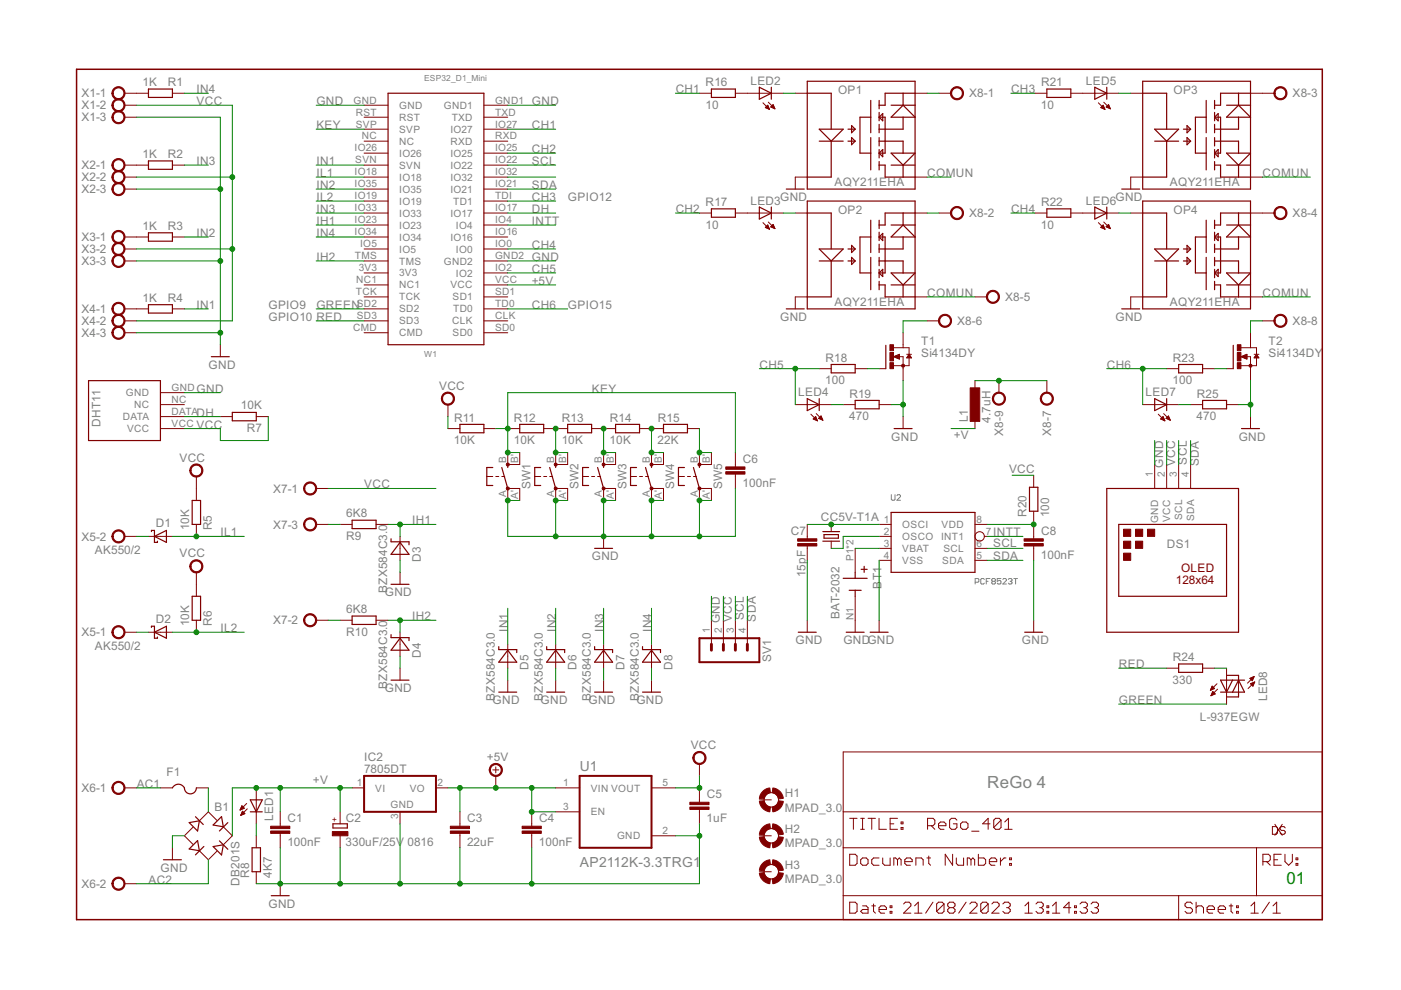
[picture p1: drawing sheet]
<svg xmlns="http://www.w3.org/2000/svg" width="297mm" height="210mm" viewBox="0 0 297 210" stroke-linecap="round" stroke-linejoin="round" font-family="sans-serif">
<defs><g id="words">
<text font-size="4" fill="#808080" x="209.3" y="167.1">ReGo 4</text>
<text font-size="4" fill="#008000" x="272.7" y="187.4">01</text>
<g font-size="3.3" fill="#808080">
<text x="122.9" y="163.5">U1</text>
<text x="122.9" y="183.8">AP2112K-3.3TRG1</text>
</g>
<g font-size="2.8" fill="#808080">
<text x="159.1" y="18">LED2</text>
<text x="230.2" y="18">LED5</text>
<text x="17.3" y="20.7">X1-1</text>
<text x="17.3" y="23.2">X1-2</text>
<text x="30.2" y="18.2">1K</text>
<text x="35.6" y="18.2">R1</text>
<text x="41.7" y="22.3">VCC</text>
<text x="41.7" y="19.8">IN4</text>
<text x="67.1" y="22.3">GND</text>
<text x="112.8" y="22.3">GND</text>
<text x="143.3" y="19.8">CH1</text>
<text x="149.6" y="23.1">10</text>
<text x="149.6" y="18.3">R16</text>
<text x="177.7" y="19.9">OP1</text>
<text x="205.5" y="20.7">X8-1</text>
<text x="214.4" y="19.8">CH3</text>
<text x="220.7" y="23.1">10</text>
<text x="220.7" y="18.3">R21</text>
<text x="248.8" y="19.9">OP3</text>
<text x="274.1" y="20.7">X8-3</text>
<text x="17.3" y="25.7">X1-3</text>
<text x="67.1" y="27.4">KEY</text>
<text x="112.8" y="27.4">CH1</text>
<text x="17.3" y="35.9">X2-1</text>
<text x="30.2" y="33.5">1K</text>
<text x="35.6" y="33.5">R2</text>
<text x="41.7" y="35">IN3</text>
<text x="67.1" y="35">IN1</text>
<text x="112.8" y="35">SCL</text>
<text x="112.8" y="32.5">CH2</text>
<text x="17.3" y="38.4">X2-2</text>
<text x="17.3" y="41">X2-3</text>
<text x="67.1" y="37.5">IL1</text>
<text x="67.1" y="40.1">IN2</text>
<text x="112.8" y="40.1">SDA</text>
<text x="176.9" y="39.5">AQY211EHA</text>
<text x="196.6" y="37.5">COMUN</text>
<text x="248" y="39.5">AQY211EHA</text>
<text x="267.7" y="37.5">COMUN</text>
<text x="67.1" y="42.6">IL2</text>
<text x="67.1" y="47.7">IH1</text>
<text x="67.1" y="45.2">IN3</text>
<text x="112.8" y="42.6">CH3</text>
<text x="112.8" y="47.7">INTT</text>
<text x="112.8" y="45.2">DH</text>
<text x="120.4" y="42.6">GPIO12</text>
<text x="143.3" y="45.2">CH2</text>
<text x="149.6" y="43.7">R17</text>
<text x="159.1" y="43.4">LED3</text>
<text x="165.4" y="42.6">GND</text>
<text x="177.7" y="45.3">OP2</text>
<text x="205.5" y="46.1">X8-2</text>
<text x="214.4" y="45.2">CH4</text>
<text x="220.7" y="43.7">R22</text>
<text x="230.2" y="43.4">LED6</text>
<text x="236.5" y="42.6">GND</text>
<text x="248.8" y="45.3">OP4</text>
<text x="274.1" y="46.1">X8-4</text>
<text x="17.3" y="51.1">X3-1</text>
<text x="17.3" y="53.7">X3-2</text>
<text x="30.2" y="48.7">1K</text>
<text x="35.6" y="48.7">R3</text>
<text x="41.7" y="50.2">IN2</text>
<text x="67.1" y="50.2">IN4</text>
<text x="112.8" y="52.8">CH4</text>
<text x="149.6" y="48.5">10</text>
<text x="220.7" y="48.5">10</text>
<text x="17.3" y="56.2">X3-3</text>
<text x="67.1" y="55.3">IH2</text>
<text x="112.8" y="55.3">GND</text>
<text x="112.8" y="57.9">CH5</text>
<text x="30.2" y="64">1K</text>
<text x="35.6" y="63.9">R4</text>
<text x="41.7" y="65.5">IN1</text>
<text x="56.9" y="65.5">GPIO9</text>
<text x="67.1" y="65.5">GREEN</text>
<text x="112.7" y="60.4">+5V</text>
<text x="112.8" y="65.5">CH6</text>
<text x="120.4" y="65.5">GPIO15</text>
<text x="176.9" y="64.8">AQY211EHA</text>
<text x="196.6" y="62.9">COMUN</text>
<text x="213.1" y="63.8">X8-5</text>
<text x="248" y="64.8">AQY211EHA</text>
<text x="267.7" y="62.9">COMUN</text>
<text x="17.3" y="66.4">X4-1</text>
<text x="17.3" y="68.9">X4-2</text>
<text x="17.3" y="71.4">X4-3</text>
<text x="56.9" y="68">GPIO10 RED</text>
<text x="165.4" y="68">GND</text>
<text x="202.9" y="68.9">X8-6</text>
<text x="236.5" y="68">GND</text>
<text x="274.1" y="68.9">X8-8</text>
<text x="175" y="76.7">R18</text>
<text x="195.3" y="75.6">Si4134DY</text>
<text x="195.3" y="73.1">T1</text>
<text x="248.7" y="76.7">R23</text>
<text x="269" y="75.6">Si4134DY</text>
<text x="269" y="73.1">T2</text>
<text x="41.7" y="83.3">GND</text>
<text x="44.2" y="78.2">GND</text>
<text x="93.1" y="82.6">VCC</text>
<text x="125.5" y="83.3">KEY</text>
<text x="161" y="78.2">CH5</text>
<text x="175" y="81.5">100</text>
<text x="234.7" y="78.2">CH6</text>
<text x="248.6" y="81.5">100</text>
<text x="41.7" y="88.3">DH</text>
<text x="51" y="86.8">10K</text>
<text x="96.3" y="89.4">R11</text>
<text x="109" y="89.4">R12</text>
<text x="119.1" y="89.4">R13</text>
<text x="129.3" y="89.4">R14</text>
<text x="139.5" y="89.4">R15</text>
<text x="169.3" y="84">LED4</text>
<text x="180" y="89.1">470</text>
<text x="180.1" y="84.3">R19</text>
<text x="205.2" y="89.6" transform="rotate(-90 205.2 89.6)">L1</text>
<text x="210" y="89.6" transform="rotate(-90 210 89.6)">4.7uH</text>
<text x="242.9" y="84">LED7</text>
<text x="253.7" y="89.1">470</text>
<text x="253.7" y="84.3">R25</text>
<text x="21.3" y="90.6" transform="rotate(-90 21.3 90.6)">DHT11</text>
<text x="41.7" y="90.9">VCC</text>
<text x="52.4" y="91.6">R7</text>
<text x="96.2" y="94.2">10K</text>
<text x="108.9" y="94.2">10K</text>
<text x="119.1" y="94.2">10K</text>
<text x="129.3" y="94.2">10K</text>
<text x="139.4" y="94.2">22K</text>
<text x="189" y="93.4">GND</text>
<text x="202.2" y="93.2">+V</text>
<text x="212.7" y="92.4" transform="rotate(-90 212.7 92.4)">X8-9</text>
<text x="222.8" y="92.4" transform="rotate(-90 222.8 92.4)">X8-7</text>
<text x="262.6" y="93.4">GND</text>
<text x="38.1" y="97.9">VCC</text>
<text x="157.5" y="98.1">C6</text>
<text x="213.9" y="100.3">VCC</text>
<text x="246.6" y="99.2" transform="rotate(-90 246.6 99.2)">GND</text>
<text x="249.1" y="98.9" transform="rotate(-90 249.1 98.9)">VCC</text>
<text x="251.7" y="98.5" transform="rotate(-90 251.7 98.5)">SCL</text>
<text x="254.2" y="98.8" transform="rotate(-90 254.2 98.8)">SDA</text>
<text x="57.9" y="104.5">X7-1</text>
<text x="77.2" y="103.6">VCC</text>
<text x="112.5" y="103.8" transform="rotate(-90 112.5 103.8)">SW1</text>
<text x="122.6" y="103.8" transform="rotate(-90 122.6 103.8)">SW2</text>
<text x="132.8" y="103.8" transform="rotate(-90 132.8 103.8)">SW3</text>
<text x="143" y="103.8" transform="rotate(-90 143 103.8)">SW4</text>
<text x="153.1" y="103.8" transform="rotate(-90 153.1 103.8)">SW5</text>
<text x="157.4" y="103.2">100nF</text>
<text x="33.1" y="111.8">D1</text>
<text x="40.1" y="112.5" transform="rotate(-90 40.1 112.5)">10K</text>
<text x="44.9" y="112.4" transform="rotate(-90 44.9 112.4)">R5</text>
<text x="46.8" y="113.7">IL1</text>
<text x="57.9" y="112.1">X7-3</text>
<text x="73.4" y="109.7">6K8</text>
<text x="87.4" y="111.2">IH1</text>
<text x="167.6" y="113.3">C7</text>
<text x="174" y="110.4">CC5V-T1A</text>
<text x="210.6" y="113.7">INTT</text>
<text x="217.7" y="109.6" transform="rotate(-90 217.7 109.6)">R20</text>
<text x="220.7" y="113.3">C8</text>
<text x="222.5" y="109.7" transform="rotate(-90 222.5 109.7)">100</text>
<text x="17.3" y="114.6">X5-2</text>
<text x="20.1" y="117.4">AK550/2</text>
<text x="38.1" y="118.2">VCC</text>
<text x="73.4" y="114.5">R9</text>
<text x="89.2" y="119.2" transform="rotate(-90 89.2 119.2)">D3</text>
<text x="125.5" y="118.8">GND</text>
<text x="210.6" y="118.8">SDA</text>
<text x="210.6" y="116">SCL</text>
<text x="220.7" y="118.4">100nF</text>
<text x="247.4" y="116.3">DS1</text>
<text x="82.1" y="125.8" transform="rotate(-90 82.1 125.8)">BZX584C3.0</text>
<text x="170.8" y="122.4" transform="rotate(-90 170.8 122.4)">15pF</text>
<text x="186.9" y="124.8" transform="rotate(-90 186.9 124.8)">BT1</text>
<text x="73.4" y="130">6K8</text>
<text x="81.6" y="126.4">GND</text>
<text x="87.4" y="131.5">IH2</text>
<text x="155.2" y="131.9" transform="rotate(-90 155.2 131.9)">VCC</text>
<text x="157.7" y="131.5" transform="rotate(-90 157.7 131.5)">SCL</text>
<text x="160.2" y="131.8" transform="rotate(-90 160.2 131.8)">SDA</text>
<text x="178" y="131.3" transform="rotate(-90 178 131.3)">BAT-2032</text>
<text x="17.3" y="134.9">X5-1</text>
<text x="20.1" y="137.7">AK550/2</text>
<text x="33.1" y="132.1">D2</text>
<text x="40.1" y="132.8" transform="rotate(-90 40.1 132.8)">10K</text>
<text x="44.9" y="132.7" transform="rotate(-90 44.9 132.7)">R6</text>
<text x="46.8" y="134">IL2</text>
<text x="57.9" y="132.4">X7-2</text>
<text x="73.4" y="134.8">R10</text>
<text x="107.7" y="134" transform="rotate(-90 107.7 134)">IN1</text>
<text x="117.8" y="134" transform="rotate(-90 117.8 134)">IN2</text>
<text x="128" y="134" transform="rotate(-90 128 134)">IN3</text>
<text x="138.1" y="134" transform="rotate(-90 138.1 134)">IN4</text>
<text x="152.6" y="132.2" transform="rotate(-90 152.6 132.2)">GND</text>
<text x="168.7" y="136.6">GND</text>
<text x="178.8" y="136.6">GNDGND</text>
<text x="216.7" y="136.6">GND</text>
<text x="89.2" y="139.5" transform="rotate(-90 89.2 139.5)">D4</text>
<text x="112.1" y="142" transform="rotate(-90 112.1 142)">D5</text>
<text x="122.2" y="142" transform="rotate(-90 122.2 142)">D6</text>
<text x="132.4" y="142" transform="rotate(-90 132.4 142)">D7</text>
<text x="142.6" y="142" transform="rotate(-90 142.6 142)">D8</text>
<text x="163.5" y="140.3" transform="rotate(-90 163.5 140.3)">SV1</text>
<text x="237.2" y="141.7">RED</text>
<text x="248.7" y="140.2">R24</text>
<text x="81.6" y="146.7">GND</text>
<text x="82.1" y="146.1" transform="rotate(-90 82.1 146.1)">BZX584C3.0</text>
<text x="104.4" y="149.3">GND</text>
<text x="104.9" y="148.6" transform="rotate(-90 104.9 148.6)">BZX584C3.0</text>
<text x="114.6" y="149.3">GND</text>
<text x="115.1" y="148.6" transform="rotate(-90 115.1 148.6)">BZX584C3.0</text>
<text x="124.8" y="149.3">GND</text>
<text x="125.3" y="148.6" transform="rotate(-90 125.3 148.6)">BZX584C3.0</text>
<text x="134.9" y="149.3">GND</text>
<text x="135.4" y="148.6" transform="rotate(-90 135.4 148.6)">BZX584C3.0</text>
<text x="237.2" y="149.3">GREEN</text>
<text x="248.6" y="145">330</text>
<text x="268.7" y="148.7" transform="rotate(-90 268.7 148.7)">LED8</text>
<text x="254.4" y="153">L-937EGW</text>
<text x="77.2" y="161.3">IC2</text>
<text x="103.2" y="161.3">+5V</text>
<text x="146.4" y="158.8">VCC</text>
<text x="17.3" y="167.9">X6-1</text>
<text x="29" y="167.1">AC1</text>
<text x="35.3" y="164.5">F1</text>
<text x="66.4" y="166.3">+V</text>
<text x="77.2" y="163.9">7805DT</text>
<text x="45.5" y="171.9">B1</text>
<text x="149.9" y="169.2">C5</text>
<text x="166.4" y="172.1">MPAD_3.0</text>
<text x="166.4" y="169">H1</text>
<text x="57.9" y="174.1" transform="rotate(-90 57.9 174.1)">LED1</text>
<text x="60.9" y="179.4">100nF</text>
<text x="61" y="174.3">C1</text>
<text x="73.3" y="179.3">330uF/25V</text>
<text x="73.3" y="174.2">C2</text>
<text x="86.4" y="179.3">0816</text>
<text x="99" y="179.4">22uF</text>
<text x="99.1" y="174.3">C3</text>
<text x="114.3" y="179.4">100nF</text>
<text x="114.3" y="174.3">C4</text>
<text x="149.8" y="174.3">1uF</text>
<text x="166.4" y="179.7">MPAD_3.0</text>
<text x="166.4" y="176.6">H2</text>
<text x="34.1" y="184.8">GND</text>
<text x="166.4" y="184.2">H3</text>
<text x="17.3" y="188.3">X6-2</text>
<text x="31.5" y="187.4">AC2</text>
<text x="50.8" y="187.8" transform="rotate(-90 50.8 187.8)">DB201S</text>
<text x="52.8" y="186.1" transform="rotate(-90 52.8 186.1)">R8</text>
<text x="57.6" y="186.1" transform="rotate(-90 57.6 186.1)">4K7</text>
<text x="166.4" y="187.3">MPAD_3.0</text>
<text x="56.9" y="192.4">GND</text>
</g>
<g font-size="2.8" fill="#800000">
<text x="249.3" y="123.9">128x64</text>
<text x="250.4" y="121.3">OLED</text>
</g>
<g font-size="2.4" fill="#808080">
<text x="75" y="22">GND</text>
<text x="84.6" y="23.1">GND</text>
<text x="94.1" y="23.1">GND1</text>
<text x="105" y="22">GND1</text>
<text x="75.4" y="24.5">RST</text>
<text x="75.5" y="27">SVP</text>
<text x="76.7" y="29.6">NC</text>
<text x="84.6" y="25.6">RST</text>
<text x="84.6" y="28.2">SVP</text>
<text x="95.5" y="28.2">IO27</text>
<text x="95.8" y="25.6">TXD</text>
<text x="105" y="29.6">RXD</text>
<text x="105" y="27">IO27</text>
<text x="105" y="24.5">TXD</text>
<text x="75.2" y="32.1">IO26</text>
<text x="75.3" y="34.7">SVN</text>
<text x="84.6" y="30.7">NC</text>
<text x="84.6" y="33.2">IO26</text>
<text x="84.6" y="35.8">SVN</text>
<text x="95.5" y="35.8">IO22</text>
<text x="95.5" y="33.2">IO25</text>
<text x="95.5" y="30.7">RXD</text>
<text x="105" y="34.7">IO22</text>
<text x="105" y="32.1">IO25</text>
<text x="75.2" y="37.2">IO18</text>
<text x="75.2" y="39.7">IO35</text>
<text x="84.6" y="38.3">IO18</text>
<text x="84.6" y="40.8">IO35</text>
<text x="95.5" y="40.8">IO21</text>
<text x="95.5" y="38.3">IO32</text>
<text x="105" y="39.7">IO21</text>
<text x="105" y="37.2">IO32</text>
<text x="75.2" y="42.3">IO19</text>
<text x="75.2" y="44.8">IO33</text>
<text x="75.2" y="47.3">IO23</text>
<text x="84.6" y="43.4">IO19</text>
<text x="84.6" y="45.9">IO33</text>
<text x="95.5" y="45.9">IO17</text>
<text x="96.1" y="43.4">TD1</text>
<text x="105" y="47.3">IO4</text>
<text x="105" y="44.8">IO17</text>
<text x="105" y="42.3">TDI</text>
<text x="75.2" y="49.9">IO34</text>
<text x="76.3" y="52.4">IO5</text>
<text x="84.6" y="48.5">IO23</text>
<text x="84.6" y="51">IO34</text>
<text x="84.6" y="53.5">IO5</text>
<text x="95.5" y="51">IO16</text>
<text x="96.7" y="53.5">IO0</text>
<text x="96.7" y="48.5">IO4</text>
<text x="105" y="52.4">IO0</text>
<text x="105" y="49.9">IO16</text>
<text x="75.2" y="55">TMS</text>
<text x="76.1" y="57.5">3V3</text>
<text x="84.6" y="58.6">3V3</text>
<text x="84.6" y="56.1">TMS</text>
<text x="94.1" y="56.1">GND2</text>
<text x="96.7" y="58.6">IO2</text>
<text x="105" y="57.5">IO2</text>
<text x="105" y="55">GND2</text>
<text x="75.4" y="62.6">TCK</text>
<text x="75.5" y="60">NC1</text>
<text x="75.6" y="65.1">SD2</text>
<text x="84.6" y="61.2">NC1</text>
<text x="84.6" y="63.7">TCK</text>
<text x="95.5" y="61.2">VCC</text>
<text x="96" y="63.7">SD1</text>
<text x="105" y="65.1">TD0</text>
<text x="105" y="62.6">SD1</text>
<text x="105" y="60">VCC</text>
<text x="74.9" y="70.2">CMD</text>
<text x="75.6" y="67.7">SD3</text>
<text x="84.6" y="66.2">SD2</text>
<text x="84.6" y="68.8">SD3</text>
<text x="84.6" y="71.3">CMD</text>
<text x="95.9" y="68.8">CLK</text>
<text x="96" y="71.3">SD0</text>
<text x="96.1" y="66.2">TD0</text>
<text x="105" y="67.7">CLK</text>
<text x="105" y="70.2">SD0</text>
<text x="36.4" y="82.9">GND</text>
<text x="26" y="89.1">DATA</text>
<text x="26.7" y="84">GND</text>
<text x="28.5" y="86.6">NC</text>
<text x="36.4" y="88">DATA</text>
<text x="36.4" y="85.4">NC</text>
<text x="27" y="91.6">VCC</text>
<text x="36.4" y="90.5">VCC</text>
<text x="107.3" y="98.1" transform="rotate(-90 107.3 98.1)">B</text>
<text x="109.8" y="98.1" transform="rotate(-90 109.8 98.1)">B'</text>
<text x="117.5" y="98.1" transform="rotate(-90 117.5 98.1)">B</text>
<text x="120" y="98.1" transform="rotate(-90 120 98.1)">B'</text>
<text x="127.6" y="98.1" transform="rotate(-90 127.6 98.1)">B</text>
<text x="130.2" y="98.1" transform="rotate(-90 130.2 98.1)">B'</text>
<text x="137.8" y="98.1" transform="rotate(-90 137.8 98.1)">B</text>
<text x="140.3" y="98.1" transform="rotate(-90 140.3 98.1)">B'</text>
<text x="147.9" y="98.1" transform="rotate(-90 147.9 98.1)">B</text>
<text x="150.5" y="98.1" transform="rotate(-90 150.5 98.1)">B'</text>
<text x="244.5" y="101.2" transform="rotate(-90 244.5 101.2)">1</text>
<text x="247" y="101.2" transform="rotate(-90 247 101.2)">2</text>
<text x="249.5" y="101.2" transform="rotate(-90 249.5 101.2)">3</text>
<text x="252.1" y="101.2" transform="rotate(-90 252.1 101.2)">4</text>
<text x="107.3" y="105.4" transform="rotate(-90 107.3 105.4)">A</text>
<text x="109.8" y="105.8" transform="rotate(-90 109.8 105.8)">A'</text>
<text x="117.5" y="105.4" transform="rotate(-90 117.5 105.4)">A</text>
<text x="120" y="105.8" transform="rotate(-90 120 105.8)">A'</text>
<text x="127.6" y="105.4" transform="rotate(-90 127.6 105.4)">A</text>
<text x="130.2" y="105.8" transform="rotate(-90 130.2 105.8)">A'</text>
<text x="137.8" y="105.4" transform="rotate(-90 137.8 105.4)">A</text>
<text x="140.3" y="105.8" transform="rotate(-90 140.3 105.8)">A'</text>
<text x="147.9" y="105.4" transform="rotate(-90 147.9 105.4)">A</text>
<text x="150.5" y="105.8" transform="rotate(-90 150.5 105.8)">A'</text>
<text x="187.4" y="113.4">2</text>
<text x="187.4" y="110.8">1</text>
<text x="191.3" y="112">OSCI</text>
<text x="199.6" y="112">VDD</text>
<text x="207.1" y="110.8">8</text>
<text x="209" y="113.4">7</text>
<text x="245.6" y="110.9" transform="rotate(-90 245.6 110.9)">GND</text>
<text x="248.1" y="110.6" transform="rotate(-90 248.1 110.6)">VCC</text>
<text x="250.6" y="110.3" transform="rotate(-90 250.6 110.3)">SCL</text>
<text x="253.2" y="110.5" transform="rotate(-90 253.2 110.5)">SDA</text>
<text x="181" y="119" transform="rotate(-90 181 119)">P1*2</text>
<text x="187.4" y="115.9">3</text>
<text x="187.4" y="118.5">4</text>
<text x="191.3" y="114.5">OSCO INT1</text>
<text x="191.3" y="117">VBAT</text>
<text x="191.3" y="119.6">VSS</text>
<text x="199.8" y="119.6">SDA</text>
<text x="200" y="117">SCL</text>
<text x="207.1" y="118.5">5</text>
<text x="207.1" y="115.9">6</text>
<text x="181" y="131.5" transform="rotate(-90 181 131.5)">N1</text>
<text x="150.5" y="134.2" transform="rotate(-90 150.5 134.2)">1</text>
<text x="153" y="134.2" transform="rotate(-90 153 134.2)">2</text>
<text x="155.6" y="134.2" transform="rotate(-90 155.6 134.2)">3</text>
<text x="158.1" y="134.2" transform="rotate(-90 158.1 134.2)">4</text>
<text x="75.6" y="166.7">1</text>
<text x="79.6" y="167.8">VI</text>
<text x="86.9" y="167.8">VO</text>
<text x="92.8" y="166.7">2</text>
<text x="119.4" y="166.7">1</text>
<text x="125.3" y="167.8">VIN VOUT</text>
<text x="140.5" y="166.7">5</text>
<text x="82.8" y="171.4">GND</text>
<text x="84.5" y="173.7" transform="rotate(-90 84.5 173.7)">3</text>
<text x="119.4" y="171.8">3</text>
<text x="125.3" y="172.9">EN</text>
<text x="130.8" y="178">GND</text>
<text x="140.5" y="176.9">2</text>
</g>
<g font-size="2" fill="#808080">
<text x="89.9" y="17.2">ESP32_D1_Mini</text>
<text x="89.9" y="75.6">W1</text>
</g>
<text font-size="2" fill="#800000" x="71.5" y="174.3" transform="rotate(-90 71.5 174.3)">+</text>
</g></defs>
<g fill="none" stroke="#808080" stroke-width=".21">
<path d="M189 104.9v1l.2 .2h.4l.2-.2v-1M190.2 105.1l.2-.2h.3l.2 .2v.2l-.7 .8h.7M206.8 123.4h.5l.2-.1v-.4l-.2-.2h-.5v1.1M208.7 122.9l-.2-.2h-.4l-.2 .2v.7l.2 .2h.4l.2-.2M209.1 123.3h.4M209.9 122.7h-.8v1.1M210.5 123.3l-.2-.2 .2-.4h.4l.2 .2-.2 .4M210.5 123.3l-.2 .1 .2 .4h.4l.2-.2-.2-.3M210.5 123.3h.4M212.2 122.7h-.8v.6l.4-.2 .4 .2v.3l-.2 .2h-.4l-.2-.2M212.6 122.9l.2-.2h.4l.2 .2v.2l-.8 .7h.8M213.8 122.9l.2-.2h.4l.2 .2-.2 .4"/>
<path d="M214.2 123.3h.2M214.4 123.3l.2 .1-.2 .4h-.4l-.2-.2M214.9 122.7h.8M215.3 122.7v1.1"/>
</g>
<path d="M16.2 14.7h264.2v180.3h-264.2z" fill="none" stroke="#800000" stroke-width=".32"/>
<g fill="none" stroke="#800000" stroke-width=".21">
<path d="M26.4 19.8h5.1M36.6 19.8h2.5M148.3 19.8h2.5M155.9 19.8h10.2M168.6 19.8h2.6M194 19.8h2.6M199.1 19.8h2.5M219.4 19.8h2.6M227 19.8h10.2M239.7 19.8h2.6M265.1 19.8h5.1M26.4 22.3h2.5"/>
<path d="M26.4 24.8h2.5M26.4 35h5.1M26.4 37.5h2.5M36.6 35h2.5M77.2 22.3h5.1M77.2 24.8h5.1M77.2 27.4h5.1M77.2 29.9h5.1M77.2 32.5h5.1M77.2 35h5.1M77.2 37.5h5.1M102.6 22.3h5.1"/>
<path d="M102.6 24.8h5.1M102.6 27.4h5.1M102.6 29.9h5.1M102.6 32.5h5.1M102.6 35h5.1M102.6 37.5h5.1M161.8 21.8l1.4 1.4M162.3 22.8l.5-.5 .4 .9zM162.3 22.8h.7M162.4 22.9h.6M162.5 22.6h.4M162.6 22.5h.3"/>
<path d="M162.7 23h.4M162.7 22.4h.1M162.9 21.7l1.4 1.4M162.9 23.1h.2M163.4 22.7l.5-.5 .4 .9zM163.5 22.6h.6M163.5 22.8h.7M163.6 22.5h.5M163.7 22.4h.3M163.8 22.9h.4M163.8 22.3h.2M164.1 23h.2"/>
<path d="M171.2 37.5h-2.6v2.6M194 37.5h2.6M232.9 21.8l1.4 1.4M233.4 22.8l.5-.5 .4 .9zM233.4 22.8h.7M233.5 22.9h.6M233.6 22.6h.4M233.7 22.5h.3M233.8 23h.4M233.8 22.4h.1M234 21.7l1.4 1.4M234.1 23.1h.1"/>
<path d="M234.5 22.7l.5-.5 .4 .9zM234.6 22.6h.6M234.7 22.8h.6M234.7 22.5h.5M234.8 22.4h.3M234.9 22.9h.4M234.9 22.3h.2M235.2 23h.2M242.3 37.5h-2.6v2.6M265.1 37.5h2.6M26.4 40.1h2.5M26.4 50.2h5.1"/>
<path d="M26.4 52.8h2.5M26.4 55.3h2.5M36.6 50.2h2.5M77.2 45.2h5.1M77.2 40.1h5.1M77.2 42.6h5.1M77.2 47.7h5.1M77.2 50.2h5.1M77.2 52.8h5.1M77.2 55.3h5.1M77.2 57.9h5.1M102.6 45.2h5.1"/>
<path d="M102.6 40.1h5.1M102.6 42.6h5.1M102.6 47.7h5.1M102.6 50.2h5.1M102.6 52.8h5.1M102.6 55.3h5.1M102.6 57.9h5.1M148.3 45.2h2.5M155.9 45.2h10.2M161.8 47.2l1.4 1.4M162.3 48.2h.7M162.4 48.1h.5"/>
<path d="M162.5 48.3h.5M162.5 48h.4M162.6 47.8h.2M162.8 47.7h.1M162.8 47.7l-.5 .5 .9 .4M162.8 47.7l.4 .9M162.8 48.4h.3M162.9 47.1l1.4 1.4M163.1 48.6h.1M163.4 48.1l.9 .4M163.4 48.1h.7M163.5 48h.6"/>
<path d="M163.7 48.2h.5M163.7 47.8h.3M163.8 47.7h.2M163.9 47.6h.1M163.9 47.6l-.5 .5M163.9 47.6l.4 .9M164 48.3h.2M164.2 48.4h.1M168.6 45.2h2.6M194 45.2h2.6M199.1 45.2h2.5M219.4 45.2h2.6"/>
<path d="M227 45.2h10.2M232.9 47.2l1.4 1.4M233.4 48.2h.7M233.5 48.1h.5M233.6 48.3h.5M233.6 48h.4M233.8 47.8h.1M233.9 47.7h.1M233.9 47.7l-.5 .5 .9 .4M233.9 47.7l.4 .9M233.9 48.4h.3M234 47.1l1.4 1.4"/>
<path d="M234.2 48.6h.1M234.5 48.1h.7M234.5 48.1l.9 .4M234.7 48h.5M234.8 48.2h.5M234.8 47.8h.3M234.9 47.7h.2M235 47.6h.1M235 47.6l-.5 .5M235 47.6l.4 .9M235.1 48.3h.3M235.4 48.4h.1"/>
<path d="M239.7 45.2h2.6M265.1 45.2h5.1M26.4 68h2.5M26.4 65.5h5.1M26.4 70.5h2.5M36.6 65.5h2.5M46.7 73.1v2.5M77.2 68h5.1M77.2 60.4h5.1M77.2 62.9h5.1M77.2 65.5h5.1M77.2 70.5h5.1"/>
<path d="M102.6 68h5.1M102.6 60.4h5.1M102.6 62.9h5.1M102.6 65.5h5.1M102.6 70.5h5.1M171.2 62.9h-2.6v2.6M173.7 78.2h2.5M181.3 78.2h2.6M186.4 78.2h1.4M189.4 75.6l1.3-.5v1zM189.5 73.7h3.2v1.4M189.6 75.7h1.1"/>
<path d="M189.6 75.6h1.1M189.9 75.8h.8M189.9 75.5h.8M190.2 75.9h.5M190.2 75.3h.5M190.5 76.1h.2M190.5 75.2h.2M190.6 75.6h.9v5.1M191.5 70.5v3.2M192.2 75.1h1.1M192.3 75.8h.9M192.4 75.7h.7"/>
<path d="M192.4 75.6h.6M192.5 75.5h.5M192.6 75.3h.3M192.7 75.2h.1M192.7 75.8v1.7h-3.3M192.7 75.1l.6 .8h-1.1zM194 62.9h2.6M196.6 68h2.5M206.7 62.9h2.6M242.3 62.9h-2.6v2.6M247.4 78.2h2.5M255 78.2h2.5"/>
<path d="M260.1 78.2h1.4M263.1 75.6l1.3-.5v1zM263.1 73.7h3.3v1.4M263.2 75.7h1.2M263.2 75.6h1.2M263.5 75.8h.9M263.5 75.5h.9M263.8 75.9h.6M263.8 75.3h.6M264.1 76.1h.3M264.1 75.2h.3M264.2 75.6h.9v5.1"/>
<path d="M265.1 62.9h2.6M265.1 70.5v3.2M265.9 75.1h1M265.9 75.8h.9M266 75.7h.8M266.1 75.6h.6M266.2 75.5h.4M266.3 75.3h.2M266.3 75.2h.1M266.4 75.8v1.7h-3.3M266.4 75.1l.5 .8h-1zM267.7 68h2.5"/>
<path d="M34 88.3h5.1M34 90.9h5.1M34 85.8h5.1M34 83.2h5.1M46.7 88.3h2.6M54.3 88.3h2.6M95 90.9h2.5M95 85.8v2.5M102.6 90.9h2.5M107.7 90.9h2.5M107.7 95.9v2.6h2.5v-2.6M115.3 90.9h5.1"/>
<path d="M117.8 95.9v2.6h2.6v-2.6M125.4 90.9h5.1M128 95.9v2.6h2.5v-2.6M135.6 90.9h5.1M138.1 95.9v2.6h2.6v-2.6M145.8 90.9h2.5M148.3 95.9v2.6h2.5v-2.6M155.9 95.9v3.1M168.6 85.8h7.6M171.9 87.8l1.4 1.4M172.4 88.8l.9 .4M172.4 88.8l.5-.5 .4 .9"/>
<path d="M172.4 88.8h.7M172.6 88.7h.5M172.7 88.6h.4M172.7 89h.5M172.8 88.5h.2M172.9 88.4h.1M173 89.1h.2M173.1 87.7l1.4 1.4M173.3 89.2h.1M173.6 88.7l.9 .4M173.6 88.7l.5-.5 .4 .9M173.6 88.7h.7"/>
<path d="M173.7 88.6h.5M173.8 88.5h.4M173.9 88.8h.4M173.9 88.4h.2M174 88.2h.1M174.2 89h.2M174.4 89.1h.1M178.8 85.8h2.5M186.4 85.8h2.5M191.5 88.3v2.6M206.7 80.7v2.5M206.7 88.3v2.6"/>
<path d="M211.8 80.7v2.5M222 80.7v2.5M242.3 85.8h7.6M244.8 98.5v5.1M245.6 87.8l1.4 1.4M246.1 88.8h.7M246.1 88.8l.9 .4M246.1 88.8l.5-.5 .4 .9M246.2 88.7h.6M246.3 88.6h.4M246.4 89h.4M246.4 88.5h.3"/>
<path d="M246.5 88.4h.1M246.7 89.1h.2M246.7 87.7l1.4 1.4M246.9 89.2h.1M247.2 88.7l.5-.5 .4 .9zM247.2 88.7h.7M247.3 88.6h.6M247.4 98.5v5.1M247.5 88.5h.3M247.5 88.8h.5M247.6 88.4h.2M247.7 88.2h.1"/>
<path d="M247.8 89h.3M248.1 89.1h.1M249.9 98.5v5.1M252.4 85.8h2.6M252.4 98.5v5.1M260.1 85.8h2.5M265.1 88.3v2.6M26.4 113.7h2.5M31.5 113.7h5.1M41.6 101v5.1M41.6 111.2v2.5M67 111.2h2.6"/>
<path d="M67 103.6h2.6M72.1 111.2h2.6M79.7 111.2h2.6M84.8 113.7v5.1M103.2 101h1.3M105.1 101h.6M106.4 101h.6M107.7 106.1v-2.5h2.5v2.5M113.4 101h1.2M115.3 101h.6M116.5 101h.7M117.8 106.1v-2.5h2.6v2.5"/>
<path d="M123.5 101h1.3M125.4 101h.7M126.7 101h.6M128 106.1v-2.5h2.5v2.5M128 113.7v2.6M133.7 101h1.3M135.6 101h.6M136.9 101h.6M138.1 106.1v-2.5h2.6v2.5M143.8 101h1.3M145.8 101h.6M147 101h.7"/>
<path d="M148.3 106.1v-2.5h2.5v2.5M155.9 100.5v3.1M171.2 111.2v3M171.2 115.8v3M176.2 111.2v1.5M176.2 114.7v1.6M181.3 116.3v5M186.4 113.7h2.5M186.4 111.2h2.5M186.4 116.3h2.5M186.4 118.8h2.5M206.7 111.2h2.6"/>
<path d="M206.7 116.3h2.6M206.7 118.8h2.6M208.7 113.7h.6M219.2 100.8v2.5M219.2 108.4v2.5M219.2 111.2v3M219.2 115.8v3M26.4 134h2.5M31.5 134h5.1M41.6 121.3v5.1M41.6 131.5v2.5M67 131.5h2.6"/>
<path d="M72.1 131.5h2.6M79.7 131.5h2.6M84.8 121.3v2.6M84.8 134v5.1M107.7 136.6v5.1M117.8 136.6v5.1M128 136.6v5.1M138.1 136.6v5.1M150.8 131.5v5.1M153.4 131.5v5.1M155.9 131.5v5.1M158.5 131.5v5.1"/>
<path d="M171.2 131.5v2.5M181.3 126.4v7.6M186.4 131.5v2.5M219.2 131.5v2.5M84.8 141.7v2.5M107.7 144.2v2.5M117.8 144.2v2.5M128 144.2v2.5M138.1 144.2v2.5M178.8 159.4h101.6v35.6h-101.6zM247.4 141.7h2.5M255 141.7h2.5"/>
<path d="M256.7 146.3h.2M256.7 146.1h.4M256.8 147.5h.1M256.8 146h.6M256.8 145.9h.6M256.8 147.3h.3M256.9 145.8h.4M256.9 147.2h.5M256.9 145.6h.3M256.9 147.1h.7M257 145.5h.1M257 147h.5"/>
<path d="M257 145.5l.5 .5-.9 .4zM257 146.9h.4M257.1 146.7h.2M257.1 146.6h.1M257.1 146.6l-.3 .9M257.1 146.6l.5 .5-.8 .4M258 145l-1.4 1.4M258.1 146.1l-1.3 1.4M260.1 141.7v7.6M262.6 144.2v2.5M265 143.8l.9-.4-.4 .9zM265 143.8h.7"/>
<path d="M265.1 145l.9-.4-.4 .9zM265.2 144h.5M265.2 144.9h.7M265.2 145.1h.6M265.2 143.7h.6M265.3 144.1h.3M265.3 145.2h.5M265.4 144.2h.2M265.5 145.3h.2M265.5 144.8h.4M265.5 143.6h.3M265.6 145.4h.1"/>
<path d="M265.8 144.7h.2M265.8 143.5h.1M265.9 143.4l-1.4 1.4M266 144.6l-1.4 1.4M26.4 167h2.5M34 167h2.6M36.6 179.7v2.6M40.9 175.4l-1.8 1.8 1.8 1.8M41.6 167h2.6M46 173.9l-1.8-1.8-1.9 1.9M47.3 175.3l2 1.9-2 1.9M50.9 171.7h.1"/>
<path d="M51 171.6h.3M51 171.5h.6M51.1 171.3h.7M51.1 172.8h.2M51.1 171.2h.5M51.1 172.7h.4M51.2 171.1h.3M51.2 172.6h.6M51.2 171h.2M51.2 172.4h.6M51.3 170.9l-.4 .8M51.3 170.9l.5 .5"/>
<path d="M51.3 170.9h.1M51.3 172.3h.4M51.3 172.2h.3M51.4 172.1h.1M51.4 172l.5 .5-.9 .4zM51.8 171.4l-.9 .3M52.3 170.3l-1.4 1.4M52.4 171.5l-1.4 1.4M54.3 167v7.7M54.3 177.2v2.5M59.4 172.1v3.1M59.4 176.7v3"/>
<path d="M72.1 172.1v2.6M72.1 177.2v2.5M74.7 167h2.5M84.8 172.1v2.6M92.4 167h2.6M97.5 172.1v3.1M97.5 176.7v3M104.5 163.2h1.2M105.1 162.6v1.3M105.1 164.5v2.5M112.7 172.1v3.1M112.7 176.7v3"/>
<path d="M117.8 172.1h5.1M117.8 167h5.1M138.1 167h5.1M138.1 177.2h5.1M148.3 162v2.5M148.3 167v3.1M148.3 171.6v3.1M161 177.2h2.5M161 169.6h2.5M178.8 179.7h101.6M178.8 172.1h101.6M180.1 173.5h1.6"/>
<path d="M180.9 173.5v2.3M182.5 173.5h.8M182.5 175.8h.8M182.9 173.5v2.3M184 173.5h1.6M184.8 173.5v2.3M186.4 173.5v2.3h1.5M188.7 174.7h.8M190.3 173.5h-1.6v2.3h1.6M191.1 175.5h.4v.3h-.4zM191.1 174.3h.4v.4h-.4zM196.7 175.1h1.1l.4-.4v-.8l-.4-.4h-1.1v2.3"/>
<path d="M197.4 175.1l.8 .7M199 175.1h1.6v-.4l-.4-.4h-.8l-.4 .4v.8l.4 .3h.8M202.9 173.9l-.4-.4h-.8l-.4 .4v1.6l.4 .3h.8l.4-.3v-.8h-.8M203.7 174.7l.4-.4h.7l.4 .4v.8l-.4 .3h-.7l-.4-.3zM206 176.2h1.6M209.9 174.7h-1.6l1.2-1.2v2.3M212.2 173.9l-.3-.4h-.8l-.4 .4v1.6M212.2 173.9v1.6l-.3 .3h-.8l-.4-.3M212.2 173.9l-1.5 1.6M213 175.8h1.6M213 174.3l.8-.8v2.3M266.4 179.7v10.2"/>
<path d="M269.8 175.3h.8l.2 .2v1.1l-.2 .3h-.8zM270.3 174.8l1.6 2.3M271.9 174.8l-1.6 2.3M272.5 175.5l-.3-.2h-.5l-.3 .2v.3l.3 .3h.5l.3 .2v.3l-.3 .3h-.5l-.3-.3M26.4 187.4h2.5M42.3 180.4l1.9 1.9 1.8-1.8M54.3 184.8v2.6M59.4 187.4v2.5M161 184.8h2.5M178.8 189.9h101.6M180.1 181.1h1.2l.4 .4v1.6l-.4 .4h-1.2zM180.1 191.3h1.2l.4 .4v1.5l-.4 .4h-1.2z"/>
<path d="M182.5 182.3l.4-.4h.8l.3 .4v.8l-.3 .4h-.8l-.4-.4zM182.9 192.1h.8l.3 .3v1.2h-1.1l-.4-.4 .4-.4h1.1M184.8 192.1h.8M185.2 191.7v1.5l.4 .4M186.4 192.8h1.5v-.4l-.3-.3h-.8l-.4 .3v.8l.4 .4h.8M186.4 181.9h-1.2l-.4 .4v.8l.4 .4h1.2M187.2 181.9v1.2l.4 .4h1.1v-1.6M188.7 193.2h.4v.4h-.4zM188.7 192.1h.4v.3h-.4zM190.3 182.3l-.4-.4h-.4v1.6M190.3 182.3l.4-.4 .4 .4v1.2M190.3 182.3v1.2"/>
<path d="M191.6 191.7l.4-.4h.7l.4 .4v.4l-1.5 1.5h1.5M191.8 182.7h1.6v-.4l-.4-.4h-.8l-.4 .4v.8l.4 .4h.8M193.9 193.6h1.6M193.9 192.1l.8-.8v2.3M194.2 183.5v-1.6h1.1l.4 .4v1.2M196.5 181.9h.8M196.9 181.5v1.6l.4 .4M197.8 191.3l-1.5 2.3M200.2 191.7v1.5l-.5 .4h-.7l-.4-.4M200.2 191.7l-.5-.4h-.7l-.4 .4v1.5M200.2 191.7l-1.6 1.5M201.3 192.4l-.4 .4v.4l.4 .4h.8l.4-.4v-.4l-.4-.4"/>
<path d="M201.3 192.4l-.4-.3v-.4l.4-.4h.8l.4 .4v.4l-.4 .3M201.3 192.4h.8M202 181.1v2.4l-1.6-2.4v2.4M202.8 181.9v1.2l.3 .4h1.2v-1.6M204.8 191.3l-1.5 2.3M205.6 191.7l.4-.4h.8l.4 .4v.4l-1.6 1.5h1.6M205.9 182.3l-.4-.4h-.4v1.6M205.9 182.3v1.2M205.9 182.3l.4-.4 .4 .4v1.2M207.4 181.1v2.4h1.2l.4-.4v-.8l-.4-.4h-1.2M209.5 191.7v1.5l-.4 .4h-.8l-.4-.4M209.5 191.7l-.4-.4h-.8l-.4 .4v1.5"/>
<path d="M209.5 191.7l-1.6 1.5M209.8 182.7h1.5v-.4l-.4-.4h-.7l-.4 .4v.8l.4 .4h.7M210.3 191.7l.4-.4h.8l.3 .4v.4l-1.5 1.5h1.5M212.1 181.9v1.6M212.6 191.7l.4-.4h.8l.4 .4v.4l-.4 .3M213.3 181.9h-.4l-.8 .8M213.4 192.4h.4M213.8 192.4l.4 .4v.4l-.4 .4h-.8l-.4-.4M214.1 183.1h.3v.4h-.3zM214.1 181.9h.3v.4h-.3zM217.3 193.6h1.6M217.3 192.1l.8-.8v2.3"/>
<path d="M219.6 191.7l.4-.4h.8l.4 .4v.4l-.4 .3M220.4 192.4h.4M220.8 192.4l.4 .4v.4l-.4 .4h-.8l-.4-.4M222 193.2h.4v.4h-.4zM222 192.1h.4v.3h-.4zM223.1 193.6h1.6M223.1 192.1l.8-.8v2.3M227 192.4h-1.5l1.2-1.1v2.3M227.8 193.2h.4v.4h-.4zM227.8 192.1h.4v.3h-.4zM229 191.7l.4-.4h.8l.3 .4v.4l-.3 .3M229.8 192.4h.4"/>
<path d="M230.2 192.4l.3 .4v.4l-.3 .4h-.8l-.4-.4M231.3 191.7l.4-.4h.8l.4 .4v.4l-.4 .3M232.1 192.4h.4M232.5 192.4l.4 .4v.4l-.4 .4h-.8l-.4-.4M249.9 189.9v5.1M252.8 191.7l-.4-.4h-.7l-.5 .4v.4l.5 .3h.7l.4 .4v.4l-.4 .4h-.7l-.5-.4M253.6 192.4l.4-.3h.8l.4 .3v1.2M253.6 191.3v2.3M255.9 192.8h1.6v-.4l-.4-.3h-.8l-.4 .3v.8l.4 .4h.8M258.3 192.8h1.5v-.4l-.4-.3h-.7l-.4 .3v.8l.4 .4h.7M260.6 192.1h.8M261 191.7v1.5l.4 .4"/>
<path d="M262.2 193.2h.4v.4h-.4zM262.2 192.1h.4v.3h-.4zM265.2 193.6h1.6M265.2 192.1l.8-.8v2.3M267.8 182.7h1.1l.4-.4v-.8l-.4-.4h-1.1v2.4M268.5 182.7l.8 .8M269.1 191.3l-1.5 2.3M269.9 193.6h1.6M269.9 192.1l.8-.8v2.3M270.1 182.3h.8M271.7 181.1h-1.6v2.4h1.6M272.4 181.1v1.6l.8 .8 .8-.8v-1.6"/>
<path d="M274.8 183.1h.4v.4h-.4zM274.8 181.9h.4v.4h-.4z"/>
<circle cx="207.7" cy="113.7" r=".99"/>
<circle cx="163.5" cy="169.6" r="1.52"/>
<circle cx="163.5" cy="177.2" r="1.52"/>
<circle cx="163.5" cy="184.8" r="1.52"/>
</g>
<g fill="#800000" stroke="#800000" stroke-width=".21">
<path d="M24.1 166.1a1.4 1.4 0 0 1 2.2 .2 1.4 1.4 0 0 1-.8 2.1 1.4 1.4 0 0 1-1.8-1.4h.3a1.15 1.15 0 0 1 1.6-1 1.15 1.15 0 0 1 .3 1.9 1.15 1.15 0 0 1-1.9-.6v-.3h-.3z" fill-rule="evenodd"/>
<path d="M24.1 186.4a1.39 1.39 0 0 1 2.2 .3 1.39 1.39 0 0 1-.8 2 1.39 1.39 0 0 1-1.8-1.3h.3a1.15 1.15 0 0 1 1.6-1.1 1.15 1.15 0 0 1 .3 1.9 1.15 1.15 0 0 1-1.9-.5v-.3h-.3z" fill-rule="evenodd"/>
<path d="M163.9 182.3a2.59 2.59 0 0 1 2.2 2.2l-1 .1a1.51 1.51 0 0 0-1.4-1.3z" fill-rule="evenodd"/>
<path d="M161.6 183.2l.6-.6 1-.3 .1 1-.8 .4-.5 .9-1-.1 .1-.6z" fill-rule="evenodd"/>
<path d="M161 185.1l1-.1 .2 .7a1.4 1.4 0 0 0 1.1 .7l-.1 1a2.52 2.52 0 0 1-2.2-2.3z" fill-rule="evenodd"/>
<path d="M165.1 185l1 .1a2.52 2.52 0 0 1-2.2 2.3l-.2-1 .9-.5z" fill-rule="evenodd"/>
<path d="M201.9 18.8a1.39 1.39 0 0 1 2.2 .3 1.39 1.39 0 0 1-.8 2 1.39 1.39 0 0 1-1.8-1.3h.3a1.14 1.14 0 0 1 1.6-1.1 1.14 1.14 0 0 1 .2 1.9 1.14 1.14 0 0 1-1.8-.5v-.3h-.3z" fill-rule="evenodd"/>
<path d="M201.9 44.2a1.39 1.39 0 0 1 2.2 .3 1.39 1.39 0 0 1-.8 2 1.39 1.39 0 0 1-1.8-1.3h.3a1.14 1.14 0 0 1 1.6-1.1 1.14 1.14 0 0 1 .2 1.9 1.14 1.14 0 0 1-1.8-.6v-.2h-.3z" fill-rule="evenodd"/>
<path d="M270.4 18.8a1.4 1.4 0 0 1 2.3 .2 1.4 1.4 0 0 1-.8 2.1 1.4 1.4 0 0 1-1.8-1.3h.2a1.14 1.14 0 0 1 1.7-1 1.14 1.14 0 0 1 .2 2 1.14 1.14 0 0 1-1.8-.7l-.1-.3h-.2z" fill-rule="evenodd"/>
<path d="M270.4 44.2a1.4 1.4 0 0 1 2.3 .2 1.4 1.4 0 0 1-.8 2.1 1.4 1.4 0 0 1-1.8-1.3h.2a1.14 1.14 0 0 1 1.7-1 1.14 1.14 0 0 1 .2 1.9 1.14 1.14 0 0 1-1.8-.7l-.1-.2h-.2z" fill-rule="evenodd"/>
<path d="M199.3 67.1a1.4 1.4 0 0 1 2.3 .2 1.4 1.4 0 0 1-.9 2.1 1.4 1.4 0 0 1-1.7-1.4h.2a1.15 1.15 0 0 1 1.6-1.1 1.15 1.15 0 0 1 .3 2 1.15 1.15 0 0 1-1.8-.6l-.1-.3h-.2z" fill-rule="evenodd"/>
<path d="M220.9 83.6a1.4 1.4 0 0 1 2.2 .2 1.4 1.4 0 0 1-.8 2.1 1.4 1.4 0 0 1-1.7-1.4h.2a1.14 1.14 0 0 1 1.6-1 1.14 1.14 0 0 1 .3 1.9 1.14 1.14 0 0 1-1.8-.6l-.1-.3h-.2z" fill-rule="evenodd"/>
<path d="M270.4 67.1a1.4 1.4 0 0 1 2.3 .1 1.4 1.4 0 0 1-.8 2.1 1.4 1.4 0 0 1-1.8-1.3h.2a1.14 1.14 0 0 1 1.7-.9 1.14 1.14 0 0 1 .2 1.9 1.14 1.14 0 0 1-1.8-.7l-.1-.3h-.2z" fill-rule="evenodd"/>
<path d="M210.8 83.6a1.4 1.4 0 0 1 2.2 .2 1.4 1.4 0 0 1-.8 2.1 1.4 1.4 0 0 1-1.8-1.4h.3a1.14 1.14 0 0 1 1.6-1 1.14 1.14 0 0 1 .2 1.9 1.14 1.14 0 0 1-1.8-.6v-.3h-.3z" fill-rule="evenodd"/>
<path d="M24.1 18.8a1.39 1.39 0 0 1 2.2 .3 1.39 1.39 0 0 1-.8 2 1.39 1.39 0 0 1-1.8-1.3h.3a1.15 1.15 0 0 1 1.6-1.1 1.15 1.15 0 0 1 .3 1.9 1.15 1.15 0 0 1-1.9-.5v-.3h-.3z" fill-rule="evenodd"/>
<path d="M24.1 21.4a1.39 1.39 0 0 1 2.2 .2 1.39 1.39 0 0 1-.8 2.1 1.39 1.39 0 0 1-1.8-1.4h.3a1.15 1.15 0 0 1 1.6-1.1 1.15 1.15 0 0 1 .3 1.9 1.15 1.15 0 0 1-1.9-.5v-.3h-.3z" fill-rule="evenodd"/>
<path d="M24.1 23.9a1.39 1.39 0 0 1 2.2 .2 1.39 1.39 0 0 1-.8 2.1 1.39 1.39 0 0 1-1.8-1.4h.3a1.15 1.15 0 0 1 1.6-1 1.15 1.15 0 0 1 .3 1.9 1.15 1.15 0 0 1-1.9-.6v-.3h-.3z" fill-rule="evenodd"/>
<path d="M24.1 34.1a1.39 1.39 0 0 1 2.2 .2 1.39 1.39 0 0 1-.8 2.1 1.39 1.39 0 0 1-1.8-1.4h.3a1.15 1.15 0 0 1 1.6-1.1 1.15 1.15 0 0 1 .3 1.9 1.15 1.15 0 0 1-1.9-.5v-.3h-.3z" fill-rule="evenodd"/>
<path d="M24.1 36.6a1.39 1.39 0 0 1 2.2 .2 1.39 1.39 0 0 1-.8 2.1 1.39 1.39 0 0 1-1.8-1.4h.3a1.15 1.15 0 0 1 1.6-1 1.15 1.15 0 0 1 .3 1.9 1.15 1.15 0 0 1-1.9-.6v-.3h-.3z" fill-rule="evenodd"/>
<path d="M24.1 39.1a1.39 1.39 0 0 1 2.2 .3 1.39 1.39 0 0 1-.8 2 1.39 1.39 0 0 1-1.8-1.3h.3a1.15 1.15 0 0 1 1.6-1.1 1.15 1.15 0 0 1 .3 1.9 1.15 1.15 0 0 1-1.9-.5v-.3h-.3z" fill-rule="evenodd"/>
<path d="M24.1 49.3a1.39 1.39 0 0 1 2.2 .2 1.39 1.39 0 0 1-.8 2.1 1.39 1.39 0 0 1-1.8-1.4h.3a1.15 1.15 0 0 1 1.6-1 1.15 1.15 0 0 1 .3 1.9 1.15 1.15 0 0 1-1.9-.6v-.3h-.3z" fill-rule="evenodd"/>
<path d="M24.1 51.8a1.39 1.39 0 0 1 2.2 .3 1.39 1.39 0 0 1-.8 2 1.39 1.39 0 0 1-1.8-1.3h.3a1.15 1.15 0 0 1 1.6-1.1 1.15 1.15 0 0 1 .3 1.9 1.15 1.15 0 0 1-1.9-.5v-.3h-.3z" fill-rule="evenodd"/>
<path d="M24.1 54.4a1.39 1.39 0 0 1 2.2 .2 1.39 1.39 0 0 1-.8 2.1 1.39 1.39 0 0 1-1.8-1.4h.3a1.15 1.15 0 0 1 1.6-1.1 1.15 1.15 0 0 1 .3 2 1.15 1.15 0 0 1-1.9-.6v-.3h-.3z" fill-rule="evenodd"/>
<path d="M24.1 64.5a1.4 1.4 0 0 1 2.2 .2 1.4 1.4 0 0 1-.8 2.1 1.4 1.4 0 0 1-1.8-1.3h.3a1.15 1.15 0 0 1 1.6-1.1 1.15 1.15 0 0 1 .3 1.9 1.15 1.15 0 0 1-1.9-.5v-.3h-.3z" fill-rule="evenodd"/>
<path d="M24.1 67.1a1.4 1.4 0 0 1 2.2 .2 1.4 1.4 0 0 1-.8 2.1 1.4 1.4 0 0 1-1.8-1.4h.3a1.15 1.15 0 0 1 1.6-1.1 1.15 1.15 0 0 1 .3 2 1.15 1.15 0 0 1-1.9-.6v-.3h-.3z" fill-rule="evenodd"/>
<path d="M24.1 69.6a1.4 1.4 0 0 1 2.2 .2 1.4 1.4 0 0 1-.8 2.1 1.4 1.4 0 0 1-1.8-1.4h.3a1.15 1.15 0 0 1 1.6-1 1.15 1.15 0 0 1 .3 1.9 1.15 1.15 0 0 1-1.9-.6v-.3h-.3z" fill-rule="evenodd"/>
<path d="M147.3 159.7a1.4 1.4 0 0 1 2.2 .3 1.4 1.4 0 0 1-.8 2.1 1.4 1.4 0 0 1-1.8-1.4h.3a1.15 1.15 0 0 1 1.6-1.1 1.15 1.15 0 0 1 .2 2 1.15 1.15 0 0 1-1.8-.6v-.3h-.3z" fill-rule="evenodd"/>
<path d="M40.6 98.8a1.39 1.39 0 0 1 2.2 .2 1.39 1.39 0 0 1-.8 2.1 1.39 1.39 0 0 1-1.8-1.3h.3a1.14 1.14 0 0 1 1.6-1.1 1.14 1.14 0 0 1 .3 1.9 1.14 1.14 0 0 1-1.9-.5v-.3h-.3z" fill-rule="evenodd"/>
<path d="M40.6 119.1a1.39 1.39 0 0 1 2.2 .3 1.39 1.39 0 0 1-.8 2 1.39 1.39 0 0 1-1.8-1.3h.3a1.14 1.14 0 0 1 1.6-1.1 1.14 1.14 0 0 1 .3 1.9 1.14 1.14 0 0 1-1.9-.5v-.3h-.3z" fill-rule="evenodd"/>
<path d="M104.1 162.3a1.4 1.4 0 0 1 2.2 .2 1.4 1.4 0 0 1-.8 2.1 1.4 1.4 0 0 1-1.8-1.4h.3a1.15 1.15 0 0 1 1.6-1 1.15 1.15 0 0 1 .3 1.9 1.15 1.15 0 0 1-1.9-.6v-.3h-.3z" fill-rule="evenodd"/>
<path d="M93.9 83.6a1.4 1.4 0 0 1 2.3 .2 1.4 1.4 0 0 1-.8 2 1.4 1.4 0 0 1-1.8-1.3h.2a1.14 1.14 0 0 1 1.7-.9 1.14 1.14 0 0 1 .2 1.9 1.14 1.14 0 0 1-1.8-.7l-.1-.3h-.2z" fill-rule="evenodd"/>
<path d="M163.9 174.7a2.59 2.59 0 0 1 2.2 2.2l-1 .1a1.51 1.51 0 0 0-1.4-1.3z" fill-rule="evenodd"/>
<path d="M161.6 175.6l.6-.6 1-.3 .1 1-.8 .4-.5 .9-1-.1 .1-.6z" fill-rule="evenodd"/>
<path d="M161 177.5l1-.1 .2 .6a1.4 1.4 0 0 0 1.1 .7l-.1 1a2.52 2.52 0 0 1-2.2-2.2z" fill-rule="evenodd"/>
<path d="M165.1 177.4l1 .1a2.48 2.48 0 0 1-2.2 2.2l-.2-1 .9-.4z" fill-rule="evenodd"/>
<path d="M209.5 62a1.4 1.4 0 0 1 2.2 .2 1.4 1.4 0 0 1-.8 2.1 1.4 1.4 0 0 1-1.8-1.4h.3a1.14 1.14 0 0 1 1.6-1 1.14 1.14 0 0 1 .3 1.9 1.14 1.14 0 0 1-1.9-.6v-.3h-.3z" fill-rule="evenodd"/>
<path d="M24.1 133.1a1.39 1.39 0 0 1 2.2 .2 1.39 1.39 0 0 1-.8 2.1 1.39 1.39 0 0 1-1.8-1.4h.3a1.15 1.15 0 0 1 1.6-1 1.15 1.15 0 0 1 .3 1.9 1.15 1.15 0 0 1-1.9-.6v-.3h-.3z" fill-rule="evenodd"/>
<path d="M24.1 112.8a1.39 1.39 0 0 1 2.2 .2 1.39 1.39 0 0 1-.8 2.1 1.39 1.39 0 0 1-1.8-1.4h.3a1.15 1.15 0 0 1 1.6-1.1 1.15 1.15 0 0 1 .3 2 1.15 1.15 0 0 1-1.9-.6v-.3h-.3z" fill-rule="evenodd"/>
<path d="M163.9 167.1a2.53 2.53 0 0 1 2.2 2.2l-1 .1a1.51 1.51 0 0 0-1.4-1.3z" fill-rule="evenodd"/>
<path d="M161.6 167.9l.6-.5 1-.3 .1 1-.8 .4-.5 .9-1-.1 .1-.6z" fill-rule="evenodd"/>
<path d="M161 169.9l1-.1 .2 .6a1.4 1.4 0 0 0 1.1 .7l-.1 1a2.52 2.52 0 0 1-2.2-2.2z" fill-rule="evenodd"/>
<path d="M165.1 169.8l1 .1a2.48 2.48 0 0 1-2.2 2.2l-.2-1 .9-.4z" fill-rule="evenodd"/>
<path d="M64.7 102.6a1.39 1.39 0 0 1 2.3 .3 1.39 1.39 0 0 1-.9 2 1.39 1.39 0 0 1-1.7-1.3h.2a1.14 1.14 0 0 1 1.7-1 1.14 1.14 0 0 1 .1 2 1.14 1.14 0 0 1-1.8-.7v-.3h-.2z" fill-rule="evenodd"/>
<path d="M64.7 130.6a1.39 1.39 0 0 1 2.3 .2 1.39 1.39 0 0 1-.9 2.1 1.39 1.39 0 0 1-1.7-1.4h.2a1.14 1.14 0 0 1 1.7-.9 1.14 1.14 0 0 1 .1 1.9 1.14 1.14 0 0 1-1.8-.7v-.3h-.2z" fill-rule="evenodd"/>
<path d="M64.7 110.2a1.39 1.39 0 0 1 2.3 .3 1.39 1.39 0 0 1-.9 2 1.39 1.39 0 0 1-1.7-1.3h.2a1.14 1.14 0 0 1 1.7-1 1.14 1.14 0 0 1 .1 2 1.14 1.14 0 0 1-1.8-.7v-.3h-.2z" fill-rule="evenodd"/>
<path d="M107.4 103.3h.5v.5h-.5z" fill-rule="evenodd"/>
<path d="M107.4 98.3h.5v.4h-.5z" fill-rule="evenodd"/>
<circle cx="191.5" cy="77.5" r=".33"/>
<circle cx="265.1" cy="77.5" r=".33"/>
<circle cx="117.8" cy="103.6" r=".32"/>
<circle cx="117.8" cy="98.5" r=".32"/>
<circle cx="128" cy="103.6" r=".32"/>
<circle cx="128" cy="98.5" r=".32"/>
<circle cx="138.1" cy="103.6" r=".32"/>
<circle cx="138.1" cy="98.5" r=".32"/>
<circle cx="148.3" cy="103.6" r=".32"/>
<circle cx="148.3" cy="98.5" r=".32"/>
</g>
<g fill="none" stroke="#800000" stroke-width=".25">
<path d="M31.5 18.9h5.1v1.8h-5.1zM82.3 19.8h20.3v53.3h-20.3zM150.8 18.9h5.1v1.8h-5.1zM161 18.5l2.5 1.3-2.5 1.2zM163.5 18.5v2.5M171.2 19.8h5v7.6M171.2 17.2h22.8v22.9h-22.8zM191.5 19.8v2.5M194 19.8h-6.3v2.5h-1.3M222 18.9h5v1.8h-5zM232.1 18.5l2.6 1.3-2.6 1.2zM234.7 18.5v2.5"/>
<path d="M242.3 19.8h5.1v7.6M242.3 17.2h22.8v22.9h-22.8zM262.6 19.8v2.5M265.1 19.8h-6.3v2.5h-1.3M31.5 34.1h5.1v1.8h-5.1zM173.7 27.4h5.1l-2.6 2.5zM173.7 29.9h5.1M176.2 29.9v7.6h-5M179.8 27.4h1.5M179.8 29.9h1.5M180.6 29.2l.7 .7-.7 .8zM180.6 26.6l.7 .8-.7 .8z"/>
<path d="M184.6 24.8h-2.3v7.7h2.3M184.6 21.3v6.9M184.6 29.2v6.8M186.4 35h1.3v2.5h6.3M186.4 29.9h5.1v2.6M186.4 24.8h1.3v7.7h-1.3M186.4 21.3v1.8M186.4 23.8v1.8M186.4 26.4v1.8M186.4 29.2v1.7M186.4 31.7v1.8M186.4 34.2v1.8"/>
<path d="M186.4 24.8l.8-.7v1.5zM186.4 32.5l.8-.8v1.5zM188.9 24.8l2.6-2.5 2.5 2.5zM188.9 22.3h5.1M188.9 32.5h5.1l-2.5 2.5zM188.9 35h5.1M191.5 24.8v2.6h-5.1M191.5 35v2.5M244.8 27.4h5.1l-2.5 2.5zM244.8 29.9h5.1M247.4 29.9v7.6h-5.1M250.9 27.4h1.5"/>
<path d="M250.9 29.9h1.5M251.7 29.2l.7 .7-.7 .8zM251.7 26.6l.7 .8-.7 .8zM255.7 24.8h-2.3v7.7h2.3M255.7 21.3v6.9M255.7 29.2v6.8M257.5 29.9h5.1v2.6M257.5 35h1.3v2.5h6.3M257.5 24.8h1.3v7.7h-1.3M257.5 21.3v1.8M257.5 23.8v1.8M257.5 26.4v1.8"/>
<path d="M257.5 29.2v1.7M257.5 31.7v1.8M257.5 34.2v1.8M257.5 32.5l.8-.8v1.5zM258.3 24.1v1.5l-.8-.8zM260.1 24.8l2.5-2.5 2.5 2.5zM260.1 22.3h5M260.1 32.5h5l-2.5 2.5zM260.1 35h5M262.6 24.8v2.6h-5.1M262.6 35v2.5M31.5 49.4h5.1v1.7h-5.1z"/>
<path d="M150.8 44.3h5.1v1.8h-5.1zM161 43.9l2.5 1.3-2.5 1.2zM163.5 43.9v2.5M166.7 40.1h3.8M171.2 42.6h22.8v22.9h-22.8zM171.2 45.2h5v7.6M173.7 52.8h5.1l-2.6 2.5zM173.7 55.3h5.1M176.2 55.3v7.6h-5M179.8 52.8h1.5M179.8 55.3h1.5M180.6 52l.7 .8-.7 .8z"/>
<path d="M180.6 54.6l.7 .7-.7 .8zM184.6 46.7v6.9M184.6 54.6v6.8M184.6 50.2h-2.3v7.7h2.3M186.4 46.7v1.8M186.4 49.2v1.8M186.4 51.8v1.8M186.4 54.6v1.7M186.4 57.1v1.8M186.4 59.6v1.8M186.4 55.3h5.1v2.6M186.4 50.2h1.3v7.7h-1.3"/>
<path d="M186.4 50.2l.8-.7v1.5zM186.4 57.9l.8-.8v1.5zM188.9 50.2l2.6-2.5 2.5 2.5zM188.9 47.7h5.1M188.9 57.9h5.1l-2.5 2.5zM191.5 45.2v2.5M191.5 50.2v2.6h-5.1M194 45.2h-6.3v2.5h-1.3M222 44.3h5v1.8h-5zM232.1 43.9l2.6 1.3-2.6 1.2zM234.7 43.9v2.5M237.8 40.1h3.8"/>
<path d="M242.3 42.6h22.8v22.9h-22.8zM242.3 45.2h5.1v7.6M244.8 52.8h5.1l-2.5 2.5zM244.8 55.3h5.1M247.4 55.3v7.6h-5.1M250.9 52.8h1.5M250.9 55.3h1.5M251.7 52l.7 .8-.7 .8zM251.7 54.6l.7 .7-.7 .8zM255.7 50.2h-2.3v7.7h2.3M255.7 46.7v6.9M255.7 54.6v6.8"/>
<path d="M257.5 55.3h5.1v2.6M257.5 50.2h1.3v7.7h-1.3M257.5 46.7v1.8M257.5 49.2v1.8M257.5 51.8v1.8M257.5 54.6v1.7M257.5 57.1v1.8M257.5 59.6v1.8M257.5 50.2l.8-.7v1.5zM257.5 57.9l.8-.8v1.5zM260.1 50.2l2.5-2.5 2.5 2.5zM260.1 47.7h5"/>
<path d="M260.1 57.9h5l-2.5 2.5zM262.6 45.2v2.5M262.6 50.2v2.6h-5.1M265.1 45.2h-6.3v2.5h-1.3M31.5 64.6h5.1v1.8h-5.1zM44.8 75.6h3.8M166.7 65.5h3.8M176.2 77.3h5.1v1.8h-5.1zM186.4 60.4h1.3v2.5h6.3M187.8 73.2v5M188.9 60.4h5.1M191.5 60.4v2.5"/>
<path d="M237.8 65.5h3.8M249.9 77.3h5.1v1.8h-5.1zM257.5 60.4h1.3v2.5h6.3M260.1 60.4h5M261.5 73.2v5M262.6 60.4v2.5M18.8 80.7h15.2v12.7h-15.2zM49.3 87.4h5v1.8h-5zM97.5 90h5.1v1.8h-5.1zM104.5 99.1h-1.3v3.8h1.3M106.4 99.1l1.3 4.5M107.7 98.5v.6"/>
<path d="M110.2 90h5.1v1.8h-5.1zM114.6 99.1h-1.2v3.8h1.2M116.5 99.1l1.3 4.5M117.8 98.5v.6M120.4 90h5v1.8h-5zM124.8 99.1h-1.3v3.8h1.3M126.7 99.1l1.3 4.5M128 98.5v.6M130.5 90h5.1v1.8h-5.1zM135 99.1h-1.3v3.8h1.3M136.9 99.1l1.2 4.5M138.1 98.5v.6"/>
<path d="M140.7 90h5.1v1.8h-5.1zM145.1 99.1h-1.3v3.8h1.3M147 99.1l1.3 4.5M148.3 98.5v.6M171.2 84.5l2.5 1.3-2.5 1.3zM173.7 84.5v2.6M181.3 84.9h5.1v1.8h-5.1zM189.6 90.9h3.8M244.8 84.5l2.6 1.3-2.6 1.3zM247.4 84.5v2.6M255 84.9h5.1v1.8h-5.1zM263.2 90.9h3.8"/>
<path d="M32.1 112.7v-.2h.6v2.5h.7v-.3M32.7 113.7l2.6-1.2v2.5zM40.7 106.1h1.8v5.1h-1.8zM74.7 110.3h5v1.8h-5zM82.9 114.2v.7h3.8v.6M84.8 115l1.9 2.5h-3.8zM126.1 116.3h3.8M174.5 112.7h3.5M174.5 114.7h3.5M174.7 113.3h3.1v.8h-3.1zM188.9 108.6h17.8v12.7h-17.8zM218.3 103.3h1.7v5.1h-1.7z"/>
<path d="M234.7 103.6h27.9v30.4h-27.9zM237.2 111.2h22.9v15.2h-22.9zM32.1 133v-.2h.6v2.5h.7v-.2M32.7 134l2.6-1.2v2.5zM40.7 126.4h1.8v5.1h-1.8zM74.7 130.6h5v1.8h-5zM82.9 134.6v.6h3.8v.6M82.9 123.9h3.8M84.8 135.3l1.9 2.6h-3.8zM105.7 137.1v.6h3.9v.7M107.7 137.9l1.9 2.5h-3.9zM115.9 137.1v.6h3.8v.7"/>
<path d="M117.8 137.9l1.9 2.5h-3.8zM126.1 137.1v.6h3.8v.7M128 137.9l1.9 2.5h-3.8zM136.2 137.1v.6h3.8v.7M138.1 137.9l1.9 2.5h-3.8zM169.2 134h3.9M178.8 122.6h5.1M179.4 134h3.8M180 125.2h2.6M181.3 121.3v1.3M181.3 125.2v1.2M182.6 120.7h1.3"/>
<path d="M183.2 120.1v1.2M184.5 134h3.8M217.3 134h3.8M82.9 144.2h3.8M105.7 146.7h3.9M115.9 146.7h3.8M126.1 146.7h3.8M136.2 146.7h3.8M249.9 140.8h5.1v1.8h-5.1zM260.1 143.2h2.5v1M261.3 144.2l-1.2 2.5-1.3-2.5h5.1M262.6 144.2l1.3 2.5h-5.1"/>
<path d="M262.6 144.2l-1.3 2.5M262.6 146.7v1.1h-2.5M36.6 167a1.42 1.42 0 0 1 1.5-.7 1.42 1.42 0 0 1 1.1 1.3 1.27 1.27 0 0 0 1.5 .7 1.27 1.27 0 0 0 .9-1.3M40.1 174.4l2.2-.4-.4 2.2zM41.4 173.2l1.7 1.6M41.9 178.2l.4 2.2-2.2-.4zM43.2 179.5l-1.8 1.8M45.2 179.5l2.1-.4-.3 2.2zM46.5 178.3l1.8 1.8M47 173.1l.3 2.2-2.1-.4zM48.3 174.4l-1.8 1.8M53.1 169.6h2.5l-1.3 2.5z"/>
<path d="M53.1 172.1h2.5M53.4 179.7h1.8v5.1h-1.8zM70.6 174.7h3v.9h-3zM34.6 182.3h3.9M57.5 189.9h3.8"/>
</g>
<g fill="#800000" stroke="#800000" stroke-width=".21">
<path d="M57.4 176.2h4v.5h-4z"/>
<path d="M57.4 175.2h4v.5h-4z"/>
<path d="M217.1 115.3h4.1v.5h-4.1z"/>
<path d="M217.1 114.2h4.1v.5h-4.1z"/>
<path d="M169.1 115.3h4.1v.5h-4.1z"/>
<path d="M169.1 114.2h4.1v.5h-4.1z"/>
<path d="M95.5 176.2h4v.5h-4z"/>
<path d="M95.5 175.2h4v.5h-4z"/>
<path d="M110.7 176.2h4.1v.5h-4.1z"/>
<path d="M110.7 175.2h4.1v.5h-4.1z"/>
<path d="M238.2 112.2h1.5v1.5h-1.5z"/>
<path d="M240.7 112.2h1.6v1.5h-1.6z"/>
<path d="M238.2 114.7h1.5v1.6h-1.5z"/>
<path d="M243.3 112.2h1.5v1.5h-1.5z"/>
<path d="M238.2 117.3h1.5v1.5h-1.5z"/>
<path d="M240.7 114.7h1.6v1.6h-1.6z"/>
<path d="M188.7 76.9h.7v1.3h-.7z"/>
<path d="M188.7 73.1h.7v1.3h-.7z"/>
<path d="M188.7 74.7h.7v1.8h-.7z"/>
<path d="M262.3 76.9h.8v1.3h-.8z"/>
<path d="M262.3 73.1h.8v1.3h-.8z"/>
<path d="M262.3 74.7h.8v1.8h-.8z"/>
<path d="M153.9 100h4v.5h-4z"/>
<path d="M153.9 99h4v.5h-4z"/>
<path d="M70.5 176.3h3.3v.9h-3.3z"/>
<path d="M146.3 171.1h4v.5h-4z"/>
<path d="M146.3 170.1h4v.5h-4z"/>
<path d="M205.7 82.2h2v7.1h-2z"/>
</g>
<path d="M148.3 135.3h12.7v5.1h-12.7zM77.2 164.5h15.2v7.6h-15.2zM122.9 164.5h15.2v15.2h-15.2z" fill="none" stroke="#800000" stroke-width=".42"/>
<path d="M150.8 136.6v1.3M153.4 136.6v1.3M155.9 136.6v1.3M158.5 136.6v1.3" fill="none" stroke="#800000" stroke-width=".61"/>
<g fill="none" stroke="#008000" stroke-width=".21">
<path d="M39.1 19.8h5.1M143.2 19.8h5.1M166.1 19.8h2.5M196.6 19.8h2.5M214.3 19.8h5.1M237.2 19.8h2.5M28.9 24.8h17.8v48.3M28.9 22.3h20.4v45.7h-20.4M28.9 37.5h20.4M39.1 35h5.1M67 22.3h10.2M67 37.5h10.2"/>
<path d="M67 35h10.2M67 27.4h10.2M107.7 22.3h10.1M107.7 37.5h10.1M107.7 35h10.1M107.7 27.4h10.1M107.7 32.5h10.1M196.6 37.5h5M267.7 37.5h10.1M28.9 40.1h17.8M28.9 55.3h17.8M28.9 52.8h20.4"/>
<path d="M39.1 50.2h5.1M67 42.6h10.2M67 40.1h10.2M67 55.3h10.2M67 47.7h10.2M67 45.2h10.2M67 50.2h10.2M107.7 42.6h10.1M107.7 40.1h10.1M107.7 55.3h10.1M107.7 52.8h10.1M107.7 47.7h10.1"/>
<path d="M107.7 45.2h10.1M107.7 57.9h10.1M143.2 45.2h5.1M166.1 45.2h2.5M196.6 45.2h2.5M214.3 45.2h5.1M237.2 45.2h2.5M28.9 70.5h17.8M39.1 65.5h5.1M67 68h10.2M67 65.5h10.2M107.7 60.4h10.1"/>
<path d="M107.7 65.5h12.7M161 78.2h12.7M168.6 78.2v7.6M183.9 78.2h2.5M196.6 68h-5.1v2.5M196.6 62.9h10.1M234.7 78.2h12.7M242.3 78.2v7.6M257.5 78.2h2.6M267.7 68h-2.6v2.5M267.7 62.9h10.1M39.1 83.2h7.6"/>
<path d="M39.1 88.3h7.6M56.9 88.3v5.1h-10.2v-2.5h-7.6M95 88.3v2.6M105.1 90.9h2.6M110.2 95.9h-2.5v-12.7h48.2v12.7M117.8 90.9v5h2.6M128 90.9v5h2.5M138.1 90.9v5h2.6M148.3 90.9v5h2.5M176.2 85.8h2.6M188.9 85.8h2.6M191.5 80.7v7.6"/>
<path d="M201.6 90.9h5.1M206.7 80.7h15.3M244.8 93.4v5.1M247.4 93.4v5.1M249.9 85.8h2.5M249.9 93.4v5.1M252.4 93.4v5.1M262.6 85.8h2.5M265.1 80.7v7.6M28.9 113.7h2.6M36.6 113.7h15.2M69.6 103.6h22.8"/>
<path d="M69.6 111.2h2.5M82.3 111.2h10.1M84.8 111.2v2.5M84.8 118.8v2.5M120.4 106.1h-2.6v7.6M130.5 106.1h-2.5v7.6M140.7 106.1h-2.6v7.6M150.8 106.1h-2.5v7.6M155.9 103.6v10.1h-48.2v-7.6h2.5M171.2 118.8v12.7M171.2 111.2h15.2M181.3 116.3h5.1"/>
<path d="M186.4 118.8v12.7M186.4 113.7h-7.6v2.6h-2.6M209.3 113.7h7.6M209.3 118.8h7.6M209.3 116.3h7.6M214.6 100.8h4.6M219.2 110.9v.3h-9.9M219.2 118.8v12.7M28.9 134h2.6M36.6 134h15.2M69.6 131.5h2.5M82.3 131.5h10.1"/>
<path d="M84.8 131.5v2.5M84.8 139.1v2.6M107.7 129v7.6M117.8 129v7.6M128 129v7.6M138.1 129v7.6M150.8 126.4v5.1M153.4 126.4v5.1M155.9 126.4v5.1M158.5 126.4v5.1M107.7 141.7v2.5M117.8 141.7v2.5"/>
<path d="M128 141.7v2.5M138.1 141.7v2.5M237.2 141.7h10.2M237.2 149.3h22.9M257.5 141.7h2.6M28.9 167h5.1M39.1 177.2h-2.5v2.5M44.2 167v5.1M54.3 174.7v2.5M59.4 167v5.1M59.4 179.7v7.7M72.1 167v5.1"/>
<path d="M72.1 179.7v7.7M74.7 167h-25.4v10.2M84.8 174.7v12.7M95 167h22.8M97.5 167v5.1M97.5 179.7v7.7M112.7 167v5.1h5.1M112.7 179.7v7.7M143.2 177.2h5.1M148.3 174.7v12.7h-94M148.3 164.5v2.5h-5.1M44.2 182.3v5.1h-15.3"/>
</g>
<g fill="#008000" stroke="#008000" stroke-width=".21">
<circle cx="46.7" cy="40.1" r=".51"/>
<circle cx="46.7" cy="55.3" r=".51"/>
<circle cx="46.7" cy="70.5" r=".51"/>
<circle cx="59.4" cy="187.4" r=".51"/>
<circle cx="84.8" cy="187.4" r=".51"/>
<circle cx="97.5" cy="187.4" r=".51"/>
<circle cx="112.7" cy="187.4" r=".51"/>
<circle cx="72.1" cy="187.4" r=".51"/>
<circle cx="148.3" cy="177.2" r=".51"/>
<circle cx="117.8" cy="113.7" r=".51"/>
<circle cx="128" cy="113.7" r=".51"/>
<circle cx="138.1" cy="113.7" r=".51"/>
<circle cx="148.3" cy="113.7" r=".51"/>
<circle cx="107.7" cy="106.1" r=".51"/>
<circle cx="117.8" cy="106.1" r=".51"/>
<circle cx="128" cy="106.1" r=".51"/>
<circle cx="138.1" cy="106.1" r=".51"/>
<circle cx="148.3" cy="106.1" r=".51"/>
<circle cx="191.5" cy="85.8" r=".51"/>
<circle cx="265.1" cy="85.8" r=".51"/>
<circle cx="49.3" cy="37.5" r=".51"/>
<circle cx="49.3" cy="52.8" r=".51"/>
<circle cx="148.3" cy="167" r=".51"/>
<circle cx="176.2" cy="111.2" r=".51"/>
<circle cx="219.2" cy="111.2" r=".51"/>
<circle cx="105.1" cy="167" r=".51"/>
<circle cx="97.5" cy="167" r=".51"/>
<circle cx="112.7" cy="167" r=".51"/>
<circle cx="112.7" cy="172.1" r=".51"/>
<circle cx="41.6" cy="134" r=".51"/>
<circle cx="84.8" cy="111.2" r=".51"/>
<circle cx="84.8" cy="131.5" r=".51"/>
<circle cx="41.6" cy="113.7" r=".51"/>
<circle cx="117.8" cy="90.9" r=".51"/>
<circle cx="117.8" cy="95.9" r=".51"/>
<circle cx="128" cy="90.9" r=".51"/>
<circle cx="128" cy="95.9" r=".51"/>
<circle cx="138.1" cy="90.9" r=".51"/>
<circle cx="138.1" cy="95.9" r=".51"/>
<circle cx="148.3" cy="95.9" r=".51"/>
<circle cx="107.7" cy="90.9" r=".51"/>
<circle cx="107.7" cy="95.9" r=".51"/>
<circle cx="168.6" cy="78.2" r=".51"/>
<circle cx="242.3" cy="78.2" r=".51"/>
<circle cx="54.3" cy="167" r=".51"/>
<circle cx="59.4" cy="167" r=".51"/>
<circle cx="72.1" cy="167" r=".51"/>
<circle cx="211.8" cy="80.7" r=".51"/>
</g>
<use href="#words"/>
</svg>
